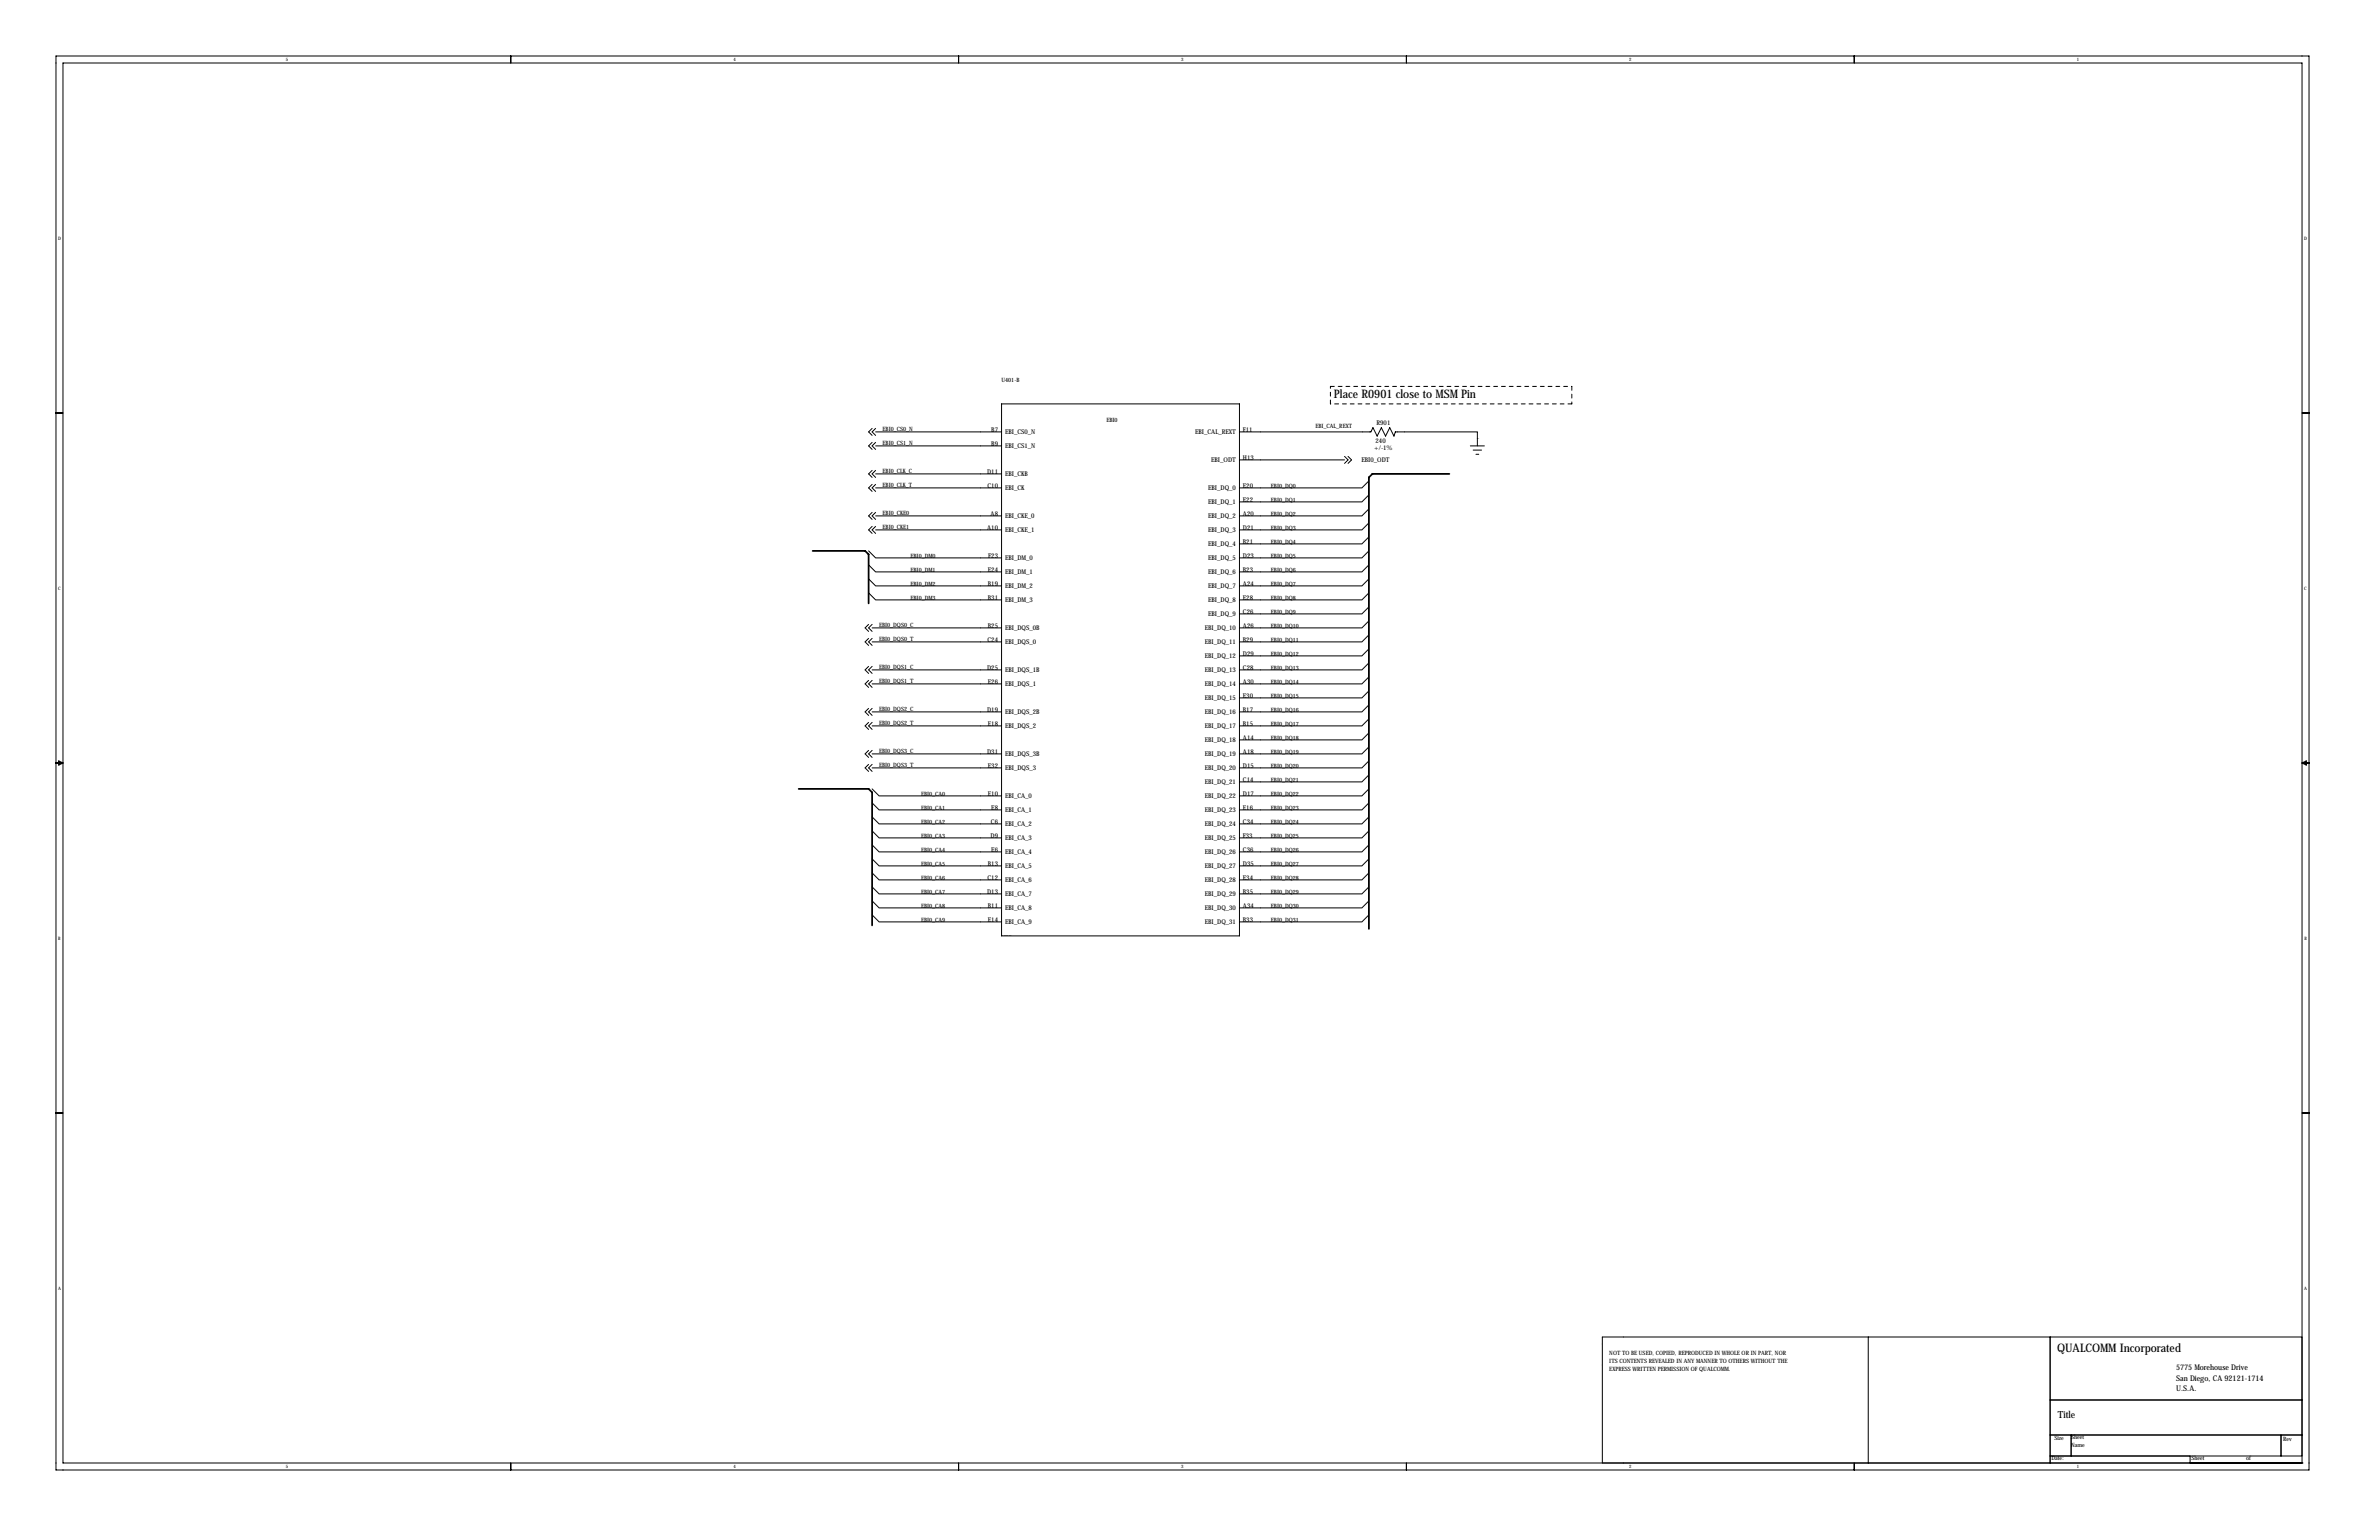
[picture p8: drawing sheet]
<svg xmlns="http://www.w3.org/2000/svg" width="864mm" height="559mm" viewBox="0 0 864 559" stroke-linecap="round" stroke-linejoin="round" font-family="sans-serif">
<defs><g id="words">
<g font-size="4.3">
<text x="484.2" y="144.5">Place R0901 close to MSM Pin</text>
<text x="746.8" y="490.7">QUALCOMM Incorporated</text>
</g>
<text font-size="3.6" x="747" y="514.6">Title</text>
<g font-size="2.8">
<text x="789.9" y="497.3">5775 Morehouse Drive</text>
<text x="789.9" y="501.1">San Diego, CA 92121-1714</text>
<text x="789.9" y="504.8">U.S.A.</text>
</g>
<g font-size="2.4">
<text x="499.7" y="154.2">R901</text>
<text x="359.9" y="156.7">B7</text>
<text x="359.9" y="161.8">B9</text>
<text x="364.8" y="157.5">EBI_CS0_N</text>
<text x="433.9" y="157.5">EBI_CAL_REXT</text>
<text x="451.2" y="156.7">F11</text>
<text x="499.4" y="160.9">240</text>
<text x="364.8" y="162.6">EBI_CS1_N</text>
<text x="439.7" y="167.7">EBI_ODT</text>
<text x="451.2" y="166.9">H13</text>
<text x="494.2" y="167.8">EBI0_ODT</text>
<text x="498.9" y="163.5">+/-1%</text>
<text x="358.4" y="172">D11</text>
<text x="364.8" y="172.8">EBI_CKB</text>
<text x="358.5" y="177">C10</text>
<text x="364.8" y="177.9">EBI_CK</text>
<text x="438.6" y="177.9">EBI_DQ_0</text>
<text x="451.2" y="177">E20</text>
<text x="438.6" y="182.9">EBI_DQ_1</text>
<text x="451.2" y="182.1">E22</text>
<text x="359.6" y="187.2">A8</text>
<text x="364.8" y="188">EBI_CKE_0</text>
<text x="438.6" y="188">EBI_DQ_2</text>
<text x="451.2" y="187.2">A20</text>
<text x="358.4" y="192.3">A10</text>
<text x="364.8" y="193.1">EBI_CKE_1</text>
<text x="438.6" y="193.1">EBI_DQ_3</text>
<text x="451.2" y="192.3">D21</text>
<text x="451.2" y="197.4">B21</text>
<text x="358.8" y="202.4">F23</text>
<text x="364.8" y="203.3">EBI_DM_0</text>
<text x="438.6" y="198.2">EBI_DQ_4</text>
<text x="438.6" y="203.3">EBI_DQ_5</text>
<text x="451.2" y="202.4">D23</text>
<text x="358.6" y="207.5">E24</text>
<text x="364.8" y="208.3">EBI_DM_1</text>
<text x="438.6" y="208.3">EBI_DQ_6</text>
<text x="451.2" y="207.5">B23</text>
<text x="358.6" y="212.6">B19</text>
<text x="364.8" y="213.4">EBI_DM_2</text>
<text x="438.6" y="213.4">EBI_DQ_7</text>
<text x="451.2" y="212.6">A24</text>
<text x="358.6" y="217.7">B31</text>
<text x="364.8" y="218.5">EBI_DM_3</text>
<text x="438.6" y="218.5">EBI_DQ_8</text>
<text x="451.2" y="217.7">E28</text>
<text x="358.6" y="227.8">B25</text>
<text x="438.6" y="223.6">EBI_DQ_9</text>
<text x="451.2" y="222.8">C26</text>
<text x="451.2" y="227.8">A26</text>
<text x="358.5" y="232.9">C24</text>
<text x="364.8" y="233.7">EBI_DQS_0</text>
<text x="364.8" y="228.7">EBI_DQS_0B</text>
<text x="437.4" y="228.7">EBI_DQ_10</text>
<text x="437.4" y="233.7">EBI_DQ_11</text>
<text x="451.2" y="232.9">B29</text>
<text x="437.4" y="238.8">EBI_DQ_12</text>
<text x="451.2" y="238">D29</text>
<text x="358.4" y="243.1">D25</text>
<text x="364.8" y="243.9">EBI_DQS_1B</text>
<text x="437.4" y="243.9">EBI_DQ_13</text>
<text x="451.2" y="243.1">C28</text>
<text x="358.6" y="248.2">E26</text>
<text x="364.8" y="249">EBI_DQS_1</text>
<text x="437.4" y="249">EBI_DQ_14</text>
<text x="451.2" y="248.2">A30</text>
<text x="437.4" y="254.1">EBI_DQ_15</text>
<text x="451.2" y="253.2">E30</text>
<text x="358.4" y="258.3">D19</text>
<text x="358.6" y="263.4">E18</text>
<text x="364.8" y="259.1">EBI_DQS_2B</text>
<text x="437.4" y="259.1">EBI_DQ_16</text>
<text x="451.2" y="258.3">B17</text>
<text x="451.2" y="263.4">B15</text>
<text x="364.8" y="264.2">EBI_DQS_2</text>
<text x="437.4" y="264.2">EBI_DQ_17</text>
<text x="437.4" y="269.3">EBI_DQ_18</text>
<text x="451.2" y="268.5">A14</text>
<text x="358.4" y="273.6">D31</text>
<text x="364.8" y="274.4">EBI_DQS_3B</text>
<text x="437.4" y="274.4">EBI_DQ_19</text>
<text x="451.2" y="273.6">A18</text>
<text x="358.6" y="278.6">E32</text>
<text x="364.8" y="279.5">EBI_DQS_3</text>
<text x="437.4" y="279.5">EBI_DQ_20</text>
<text x="451.2" y="278.6">D15</text>
<text x="437.4" y="284.5">EBI_DQ_21</text>
<text x="451.2" y="283.7">C14</text>
<text x="358.6" y="288.8">E10</text>
<text x="359.9" y="293.9">E8</text>
<text x="364.8" y="289.6">EBI_CA_0</text>
<text x="437.4" y="289.6">EBI_DQ_22</text>
<text x="451.2" y="288.8">D17</text>
<text x="451.2" y="293.9">E16</text>
<text x="359.7" y="299">C6</text>
<text x="364.8" y="294.7">EBI_CA_1</text>
<text x="364.8" y="299.8">EBI_CA_2</text>
<text x="437.4" y="294.7">EBI_DQ_23</text>
<text x="437.4" y="299.8">EBI_DQ_24</text>
<text x="451.2" y="299">C34</text>
<text x="359.6" y="304">D9</text>
<text x="364.8" y="304.9">EBI_CA_3</text>
<text x="437.4" y="304.9">EBI_DQ_25</text>
<text x="451.2" y="304">F33</text>
<text x="359.9" y="309.1">E6</text>
<text x="364.8" y="309.9">EBI_CA_4</text>
<text x="437.4" y="309.9">EBI_DQ_26</text>
<text x="451.2" y="309.1">C36</text>
<text x="358.6" y="314.2">B13</text>
<text x="364.8" y="315">EBI_CA_5</text>
<text x="437.4" y="315">EBI_DQ_27</text>
<text x="451.2" y="314.2">D35</text>
<text x="358.5" y="319.3">C12</text>
<text x="364.8" y="320.1">EBI_CA_6</text>
<text x="437.4" y="320.1">EBI_DQ_28</text>
<text x="451.2" y="319.3">E34</text>
<text x="358.4" y="324.4">D13</text>
<text x="358.6" y="329.4">B11</text>
<text x="364.8" y="325.2">EBI_CA_7</text>
<text x="437.4" y="325.2">EBI_DQ_29</text>
<text x="451.2" y="324.4">B35</text>
<text x="451.2" y="329.4">A34</text>
<text x="358.6" y="334.5">E14</text>
<text x="364.8" y="330.3">EBI_CA_8</text>
<text x="364.8" y="335.3">EBI_CA_9</text>
<text x="437.4" y="330.3">EBI_DQ_30</text>
<text x="437.4" y="335.3">EBI_DQ_31</text>
<text x="451.2" y="334.5">B33</text>
</g>
<g font-size="2.1">
<text x="363.6" y="138.7">U401-B</text>
<text x="401.7" y="153.1">EBI0</text>
<text x="477.5" y="155.4">EBI_CAL_REXT</text>
<text x="320.4" y="156.5">EBI0_CS0_N</text>
<text x="320.4" y="161.5">EBI0_CS1_N</text>
<text x="320.4" y="171.7">EBI0_CLK_C</text>
<text x="320.4" y="176.8">EBI0_CLK_T</text>
<text x="461.4" y="177">EBI0_DQ0</text>
<text x="461.4" y="182.1">EBI0_DQ1</text>
<text x="320.4" y="186.9">EBI0_CKE0</text>
<text x="461.4" y="187.2">EBI0_DQ2</text>
<text x="320.4" y="192">EBI0_CKE1</text>
<text x="461.4" y="192.3">EBI0_DQ3</text>
<text x="461.4" y="197.4">EBI0_DQ4</text>
<text x="330.6" y="202.4">EBI0_DM0</text>
<text x="461.4" y="202.4">EBI0_DQ5</text>
<text x="330.6" y="207.5">EBI0_DM1</text>
<text x="461.4" y="207.5">EBI0_DQ6</text>
<text x="330.6" y="212.6">EBI0_DM2</text>
<text x="461.4" y="212.6">EBI0_DQ7</text>
<text x="330.6" y="217.7">EBI0_DM3</text>
<text x="461.4" y="217.7">EBI0_DQ8</text>
<text x="319.1" y="227.6">EBI0_DQS0_C</text>
<text x="461.4" y="222.8">EBI0_DQ9</text>
<text x="461.4" y="227.8">EBI0_DQ10</text>
<text x="319.1" y="232.7">EBI0_DQS0_T</text>
<text x="461.4" y="232.9">EBI0_DQ11</text>
<text x="461.4" y="238">EBI0_DQ12</text>
<text x="319.1" y="242.8">EBI0_DQS1_C</text>
<text x="461.4" y="243.1">EBI0_DQ13</text>
<text x="319.1" y="247.9">EBI0_DQS1_T</text>
<text x="461.4" y="248.2">EBI0_DQ14</text>
<text x="461.4" y="253.2">EBI0_DQ15</text>
<text x="319.1" y="258.1">EBI0_DQS2_C</text>
<text x="319.1" y="263.1">EBI0_DQS2_T</text>
<text x="461.4" y="258.3">EBI0_DQ16</text>
<text x="461.4" y="263.4">EBI0_DQ17</text>
<text x="461.4" y="268.5">EBI0_DQ18</text>
<text x="319.1" y="273.3">EBI0_DQS3_C</text>
<text x="461.4" y="273.6">EBI0_DQ19</text>
<text x="319.1" y="278.4">EBI0_DQS3_T</text>
<text x="461.4" y="278.6">EBI0_DQ20</text>
<text x="461.4" y="283.7">EBI0_DQ21</text>
<text x="334.4" y="293.9">EBI0_CA1</text>
<text x="334.4" y="288.8">EBI0_CA0</text>
<text x="461.4" y="293.9">EBI0_DQ23</text>
<text x="461.4" y="288.8">EBI0_DQ22</text>
<text x="334.4" y="299">EBI0_CA2</text>
<text x="461.4" y="299">EBI0_DQ24</text>
<text x="334.4" y="304">EBI0_CA3</text>
<text x="461.4" y="304">EBI0_DQ25</text>
<text x="334.4" y="309.1">EBI0_CA4</text>
<text x="461.4" y="309.1">EBI0_DQ26</text>
<text x="334.4" y="314.2">EBI0_CA5</text>
<text x="461.4" y="314.2">EBI0_DQ27</text>
<text x="334.4" y="319.3">EBI0_CA6</text>
<text x="461.4" y="319.3">EBI0_DQ28</text>
<text x="334.4" y="329.4">EBI0_CA8</text>
<text x="334.4" y="324.4">EBI0_CA7</text>
<text x="461.4" y="329.4">EBI0_DQ30</text>
<text x="461.4" y="324.4">EBI0_DQ29</text>
<text x="334.4" y="334.5">EBI0_CA9</text>
<text x="461.4" y="334.5">EBI0_DQ31</text>
<text x="584.2" y="491.7">NOT TO BE USED, COPIED, REPRODUCED IN WHOLE OR IN PART, NOR</text>
<text x="584.2" y="497.3">EXPRESS WRITTEN PERMISSION OF QUALCOMM.</text>
<text x="584.2" y="494.5">ITS CONTENTS REVEALED IN ANY MANNER TO OTHERS WITHOUT THE</text>
<text x="745.7" y="522.4">Size</text>
<text x="751.8" y="525">Name</text>
<text x="751.8" y="522.2">Sheet</text>
<text x="828.8" y="522.7">Rev</text>
<text x="744.7" y="529.8">Date:</text>
<text x="795.5" y="529.8">Sheet</text>
<text x="815.3" y="529.8">of</text>
</g>
<g font-size="1.7">
<text x="103.7" y="22.2">5</text>
<text x="266.3" y="22.2">4</text>
<text x="428.8" y="22.2">3</text>
<text x="591.4" y="22.2">2</text>
<text x="754" y="22.2">1</text>
<text x="21.1" y="86.9">D</text>
<text x="836.4" y="86.9">D</text>
<text x="21.1" y="213.9">C</text>
<text x="836.5" y="213.9">C</text>
<text x="21.2" y="340.9">B</text>
<text x="836.5" y="340.9">B</text>
<text x="21.1" y="467.9">A</text>
<text x="836.4" y="467.9">A</text>
<text x="103.7" y="532.7">5</text>
<text x="266.3" y="532.7">4</text>
<text x="428.8" y="532.7">3</text>
<text x="591.4" y="532.7">2</text>
<text x="754" y="532.7">1</text>
</g>
<g font-size=".4">
<text x="536.3" y="159.3">GND</text>
<text x="363.6" y="339.6">BBIC-MSM8939(760NSP)</text>
</g>
</g></defs>
<g fill="none" stroke="#000" stroke-width=".36">
<path d="M20.3 20.3h817.9v513.1h-817.9zM22.9 22.9h812.8v508h-812.8zM185.4 20.3v2.6M348 20.3v2.6M510.5 20.3v2.6M673.1 20.3v2.6M20.3 149.9h2.6M316.6 155.4l-1.3 1.3 1.3 1.3M317.9 155.4l-1.3 1.3 1.3 1.3M363.6 156.7h-45.7M363.6 146.6h86.3v193h-86.3zM449.9 156.7h47.7l.8-1.5 1.5 3 1.5-3 1.6 3 1.5-3 1.5 3 .5-1.5h29.8v5.1"/>
<path d="M835.7 149.9h2.5M316.6 160.5l-1.3 1.3 1.3 1.3M316.6 170.7l-1.3 1.3 1.3 1.2M316.6 175.8l-1.3 1.2 1.3 1.3M317.9 160.5l-1.3 1.3 1.3 1.3M317.9 170.7l-1.3 1.3 1.3 1.2M317.9 175.8l-1.3 1.2 1.3 1.3M363.6 161.8h-45.7M363.6 172h-45.7M363.6 177h-45.7M488.1 165.6l1.3 1.3-1.3 1.2M488.1 166.9h-38.2"/>
<path d="M489.4 165.6l1.2 1.3-1.2 1.2M496.9 179.6l-2.5 2.5h-44.5M496.9 174.5l-2.5 2.5h-44.5M533.8 161.8h5M534.8 163.3h3M535.8 164.8h1M315.3 199.9l2.6 2.5h45.7M316.6 185.9l-1.3 1.3 1.3 1.3M316.6 191l-1.3 1.3 1.3 1.2M317.9 185.9l-1.3 1.3 1.3 1.3M317.9 191l-1.3 1.3 1.3 1.2M317.9 192.3h45.7"/>
<path d="M363.6 187.2h-45.7M496.9 189.7l-2.5 2.6h-44.5M496.9 184.7l-2.5 2.5h-44.5M496.9 199.9l-2.5 2.5h-44.5M496.9 194.8l-2.5 2.6h-44.5M315.3 205l2.6 2.5h45.7M315.3 215.1l2.6 2.6h45.7M315.3 210.1l2.6 2.5h45.7M496.9 215.1l-2.5 2.6h-44.5M496.9 210.1l-2.5 2.5h-44.5M496.9 205l-2.5 2.5h-44.5M315.3 226.6l-1.3 1.2 1.3 1.3"/>
<path d="M315.3 231.6l-1.3 1.3 1.3 1.3M316.6 226.6l-1.3 1.2 1.3 1.3M316.6 231.6l-1.3 1.3 1.3 1.3M316.6 227.8h47M363.6 232.9h-47M496.9 225.3l-2.5 2.5h-44.5M496.9 220.2l-2.5 2.6h-44.5M496.9 235.5l-2.5 2.5h-44.5M496.9 230.4l-2.5 2.5h-44.5M315.3 241.8l-1.3 1.3 1.3 1.2M315.3 246.9l-1.3 1.3 1.3 1.2M315.3 257l-1.3 1.3 1.3 1.3"/>
<path d="M316.6 241.8l-1.3 1.3 1.3 1.2M316.6 246.9l-1.3 1.3 1.3 1.2M316.6 257l-1.3 1.3 1.3 1.3M363.6 243.1h-47M363.6 258.3h-47M363.6 248.2h-47M496.9 255.8l-2.5 2.5h-44.5M496.9 250.7l-2.5 2.5h-44.5M496.9 245.6l-2.5 2.6h-44.5M496.9 240.5l-2.5 2.6h-44.5M20.3 276.9h2.6M21.3 276.1l1.6 .8-1.6 .7z"/>
<path d="M315.3 262.1l-1.3 1.3 1.3 1.3M315.3 272.3l-1.3 1.3 1.3 1.2M315.3 277.4l-1.3 1.2 1.3 1.3M316.6 262.1l-1.3 1.3 1.3 1.3M316.6 272.3l-1.3 1.3 1.3 1.2M316.6 277.4l-1.3 1.2 1.3 1.3M316.6 278.6h47M363.6 263.4h-47M363.6 273.6h-47M496.9 276.1l-2.5 2.5h-44.5M496.9 271l-2.5 2.6h-44.5M496.9 265.9l-2.5 2.6h-44.5"/>
<path d="M496.9 260.9l-2.5 2.5h-44.5M835.7 276.9h2.5M835.7 276.9l1.5-.8v1.5zM316.6 296.4l2.5 2.6h44.5M316.6 291.3l2.5 2.6h44.5M316.6 286.3l2.5 2.5h44.5M496.9 296.4l-2.5 2.6h-44.5M496.9 291.3l-2.5 2.6h-44.5M496.9 286.3l-2.5 2.5h-44.5M496.9 281.2l-2.5 2.5h-44.5M316.6 301.5l2.5 2.5h44.5M316.6 316.7l2.5 2.6h44.5"/>
<path d="M316.6 311.7l2.5 2.5h44.5M316.6 306.6l2.5 2.5h44.5M496.9 306.6l-2.5 2.5h-44.5M496.9 301.5l-2.5 2.5h-44.5M496.9 316.7l-2.5 2.6h-44.5M496.9 311.7l-2.5 2.5h-44.5M316.6 332l2.5 2.5h44.5M316.6 326.9l2.5 2.5h44.5M316.6 321.8l2.5 2.6h44.5M496.9 332l-2.5 2.5h-44.5M496.9 326.9l-2.5 2.5h-44.5M496.9 321.8l-2.5 2.6h-44.5"/>
<path d="M20.3 403.9h2.6M835.7 403.9h2.5M678.2 485.1v45.8M744.2 485.1v45.8M835.7 485.1h-254v45.8M744.2 508h91.5M185.4 530.9v2.5M348 530.9v2.5M510.5 530.9v2.5M673.1 530.9v2.5M744.2 520.7h91.5M744.2 528.3h91.5"/>
<path d="M751.8 520.7v7.6M795 530.9h.1M795 528.3v2.6M828 520.7v7.6M835.7 530.9h.1"/>
</g>
<path d="M483 146.6v-6.4M483 140.2h87.6M570.6 140.2v6.4M570.6 146.6h-87.6" fill="none" stroke="#000" stroke-width=".36" stroke-dasharray="1.4 1.4"/>
<path d="M526.1 172h-27.9l-1.3 1.2v163.9M295 199.9h19l1.3 1.3v17.7M289.9 286.3h25.4l1.3 1.2v48.3" fill="none" stroke="#000" stroke-width=".63"/>
<use href="#words"/>
</svg>
